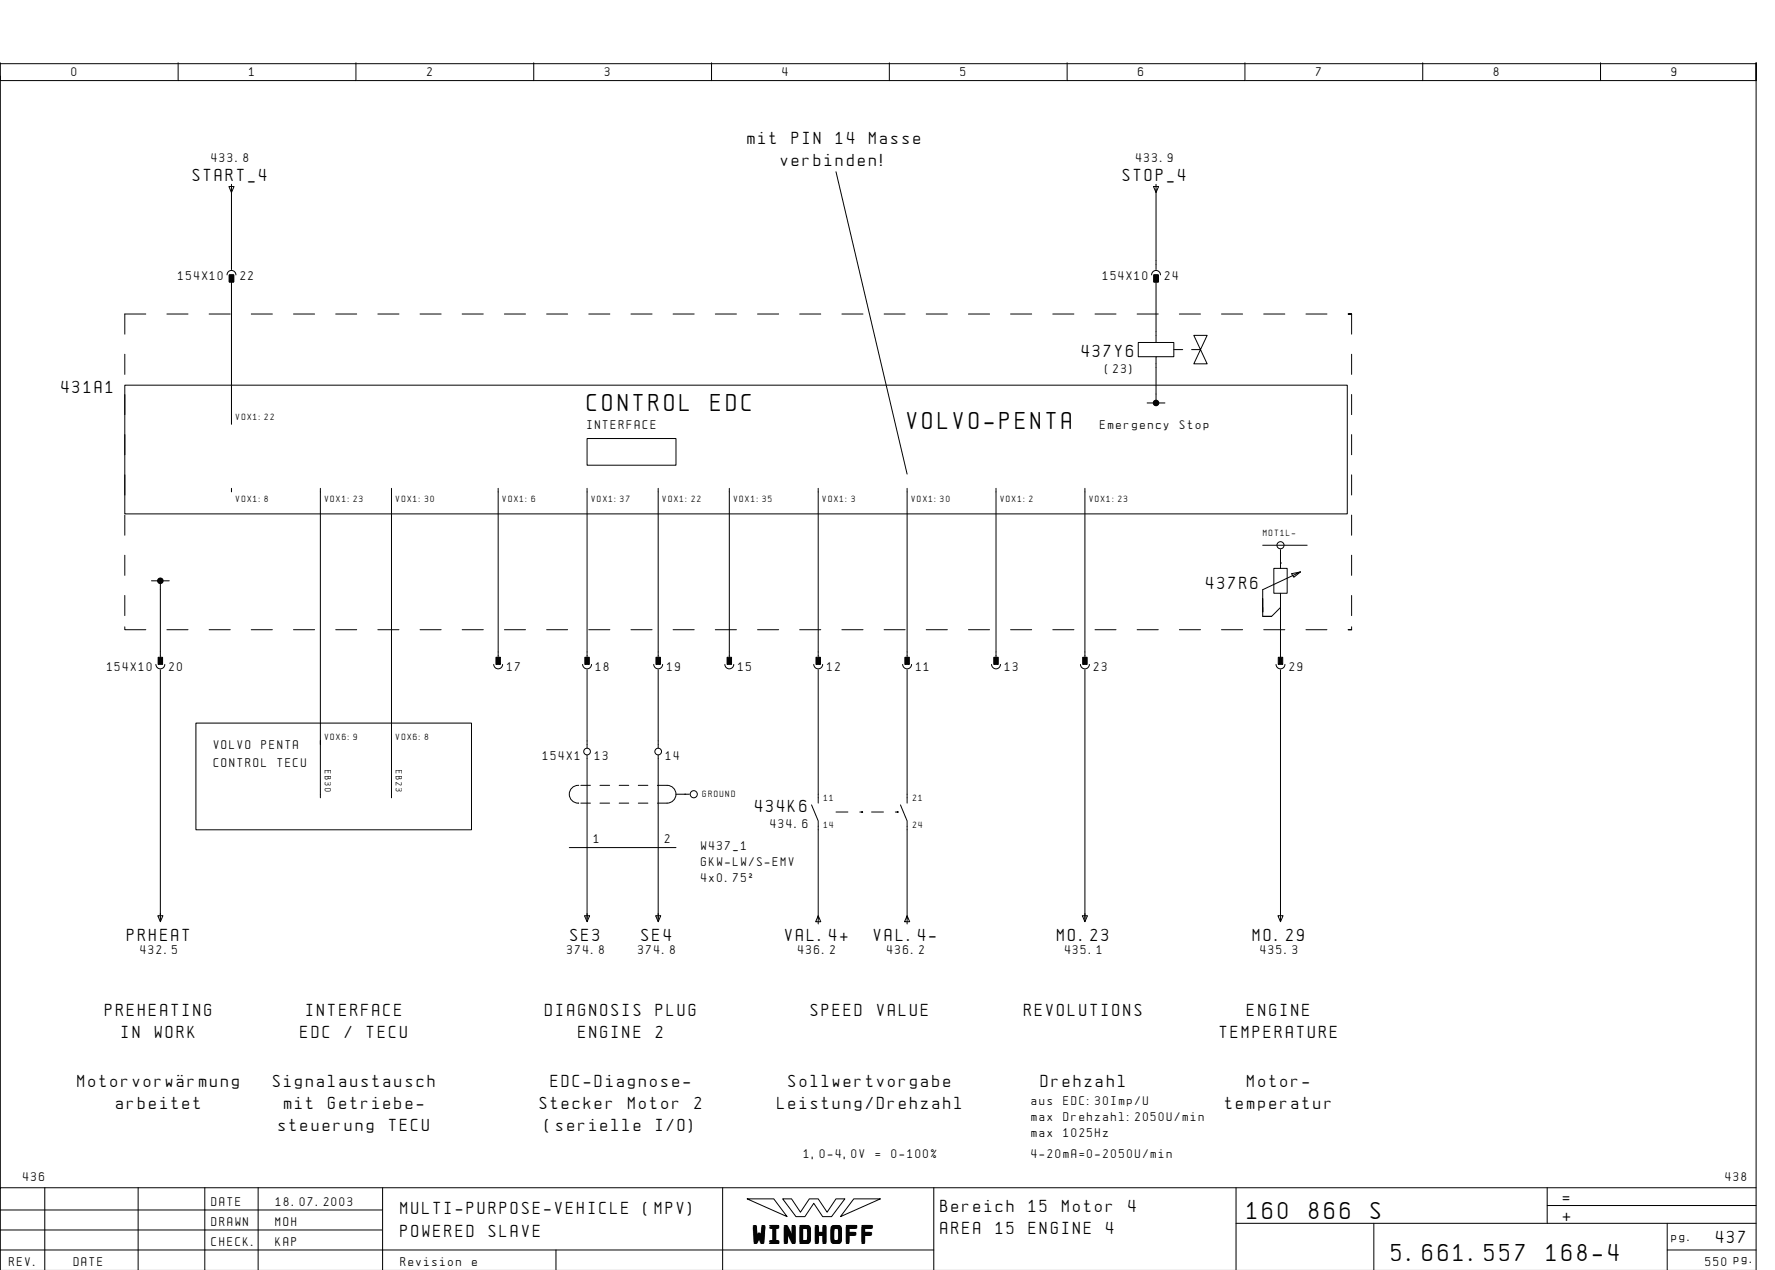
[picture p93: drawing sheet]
<svg xmlns="http://www.w3.org/2000/svg" width="399mm" height="286mm" viewBox="0 0 399 286" stroke-linecap="round" stroke-linejoin="round" font-family="sans-serif">
<defs><g id="words">
<g font-size="4.4">
<text x="132.1" y="92.4">CONTROL</text>
<text x="159.9" y="92.4">EDC</text>
<text x="204.1" y="96.4">VOLVO-PENTA</text>
<text x="280.6" y="274.1">160</text>
<text x="294.5" y="274.1">866</text>
<text x="308.4" y="274.1">S</text>
<text x="169.5" y="279.3">WINDHOFF</text>
<text x="313.1" y="283.6">5.661.557</text>
<text x="347.9" y="283.6">168-4</text>
</g>
<g font-size="3.1">
<text x="168.2" y="32.4">mit</text>
<text x="178.1" y="32.4">PIN</text>
<text x="188.1" y="32.4">14</text>
<text x="195.5" y="32.4">Masse</text>
<text x="43.4" y="40.6">START_4</text>
<text x="175.6" y="37.4">verbinden!</text>
<text x="252.6" y="40.6">STOP_4</text>
<text x="243.4" y="80.4">437Y6</text>
<text x="13.9" y="88.4">431A1</text>
<text x="271.4" y="132.4">437R6</text>
<text x="169.9" y="182.6">434K6</text>
<text x="28.6" y="211.6">PRHEAT</text>
<text x="128.3" y="211.6">SE3</text>
<text x="144.3" y="211.6">SE4</text>
<text x="176.6" y="211.6">VAL.4+</text>
<text x="196.6" y="211.6">VAL.4-</text>
<text x="237.9" y="211.6">MO.23</text>
<text x="281.9" y="211.6">MO.29</text>
<text x="23.6" y="228.4">PREHEATING</text>
<text x="27.4" y="233.4">IN</text>
<text x="34.8" y="233.4">WORK</text>
<text x="67.6" y="233.4">EDC</text>
<text x="68.9" y="228.4">INTERFACE</text>
<text x="77.6" y="233.4">/</text>
<text x="82.6" y="233.4">TECU</text>
<text x="122.7" y="228.4">DIAGNOSIS</text>
<text x="130.1" y="233.4">ENGINE</text>
<text x="147.5" y="233.4">2</text>
<text x="147.5" y="228.4">PLUG</text>
<text x="182.4" y="228.4">SPEED</text>
<text x="197.3" y="228.4">VALUE</text>
<text x="230.4" y="228.4">REVOLUTIONS</text>
<text x="274.4" y="233.4">TEMPERATURE</text>
<text x="280.6" y="228.4">ENGINE</text>
<text x="17.4" y="244.4">MotorvorwÑrmung</text>
<text x="61.4" y="244.4">Signalaustausch</text>
<text x="123.9" y="244.4">EDC-Diagnose-</text>
<text x="177.4" y="244.4">Sollwertvorgabe</text>
<text x="234.1" y="244.4">Drehzahl</text>
<text x="280.6" y="244.4">Motor-</text>
<text x="26.1" y="249.4">arbeitet</text>
<text x="63.9" y="249.4">mit</text>
<text x="73.9" y="249.4">Getriebe-</text>
<text x="121.4" y="249.4">Stecker</text>
<text x="141.3" y="249.4">Motor</text>
<text x="156.2" y="249.4">2</text>
<text x="174.9" y="249.4">Leistung/Drehzahl</text>
<text x="275.6" y="249.4">temperatur</text>
<text x="62.7" y="254.4">steuerung</text>
<text x="87.5" y="254.4">TECU</text>
<text x="122.7" y="254.4">(serielle</text>
<text x="147.5" y="254.4">I/O)</text>
<text x="90.1" y="273.1">MULTI-PURPOSE-VEHICLE</text>
<text x="144.8" y="273.1">(MPV)</text>
<text x="211.6" y="272.6">Bereich</text>
<text x="231.5" y="272.6">15</text>
<text x="238.9" y="272.6">Motor</text>
<text x="253.9" y="272.6">4</text>
<text x="351.6" y="270.6">=</text>
<text x="351.6" y="274.6">+</text>
<text x="90.1" y="278.1">POWERED</text>
<text x="110" y="278.1">SLAVE</text>
<text x="211.6" y="277.6">AREA</text>
<text x="224" y="277.6">15</text>
<text x="231.5" y="277.6">ENGINE</text>
<text x="248.9" y="277.6">4</text>
<text x="386.1" y="279.6">437</text>
</g>
<g font-size="2.3">
<text x="16.1" y="17.1">0</text>
<text x="56.1" y="17.1">1</text>
<text x="96.1" y="17.1">2</text>
<text x="136.1" y="17.1">3</text>
<text x="176.1" y="17.1">4</text>
<text x="216.1" y="17.1">5</text>
<text x="256.1" y="17.1">6</text>
<text x="296.1" y="17.1">7</text>
<text x="336.1" y="17.1">8</text>
<text x="376.1" y="17.1">9</text>
<text x="47.6" y="36.5">433.8</text>
<text x="255.6" y="36.5">433.9</text>
<text x="40.1" y="62.9">154X10</text>
<text x="54.1" y="62.9">22</text>
<text x="248.1" y="62.9">154X10</text>
<text x="262.1" y="62.9">24</text>
<text x="248.7" y="83.9">(23)</text>
<text x="132.1" y="96.4">INTERFACE</text>
<text x="247.5" y="96.4">Emergency</text>
<text x="265.4" y="96.4">Stop</text>
<text x="24.1" y="150.9">154X10</text>
<text x="38.1" y="150.9">20</text>
<text x="114.1" y="150.9">17</text>
<text x="134.1" y="150.9">18</text>
<text x="150.1" y="150.9">19</text>
<text x="166.1" y="150.9">15</text>
<text x="186.1" y="150.9">12</text>
<text x="206.1" y="150.9">11</text>
<text x="226.1" y="150.9">13</text>
<text x="246.1" y="150.9">23</text>
<text x="290.1" y="150.9">29</text>
<text x="48.1" y="168.4">VOLVO</text>
<text x="48.1" y="172.4">CONTROL</text>
<text x="58.8" y="168.4">PENTA</text>
<text x="62.4" y="172.4">TECU</text>
<text x="122.1" y="170.9">154X1</text>
<text x="133.8" y="170.9">13</text>
<text x="149.8" y="170.9">14</text>
<text x="133.6" y="189.6">1</text>
<text x="149.6" y="189.6">2</text>
<text x="157.8" y="191.2">W437_1</text>
<text x="173.4" y="186.1">434.6</text>
<text x="157.8" y="194.8">GKW-LW/S-EMV</text>
<text x="157.8" y="198.4">4x0.75˝</text>
<text x="31.6" y="214.6">432.5</text>
<text x="127.6" y="214.6">374.8</text>
<text x="143.6" y="214.6">374.8</text>
<text x="179.6" y="214.6">436.2</text>
<text x="199.6" y="214.6">436.2</text>
<text x="239.6" y="214.6">435.1</text>
<text x="283.6" y="214.6">435.3</text>
<text x="232.1" y="248.4">aus</text>
<text x="239.2" y="248.4">EDC:30Imp/U</text>
<text x="232.1" y="252">max</text>
<text x="232.1" y="255.6">max</text>
<text x="239.2" y="252">Drehzahl:2050U/min</text>
<text x="239.2" y="255.6">1025Hz</text>
<text x="180.9" y="260.4">1,0-4,0V</text>
<text x="197" y="260.4">=</text>
<text x="200.6" y="260.4">0-100%</text>
<text x="232.1" y="260.4">4-20mA=0-2050U/min</text>
<text x="5.2" y="265.6">436</text>
<text x="388.2" y="265.6">438</text>
<text x="47.6" y="271.1">DATE</text>
<text x="47.6" y="275.6">DRAWN</text>
<text x="62" y="275.6">MOH</text>
<text x="62.1" y="271.1">18.07.2003</text>
<text x="47.6" y="280.1">CHECK.</text>
<text x="62" y="280.1">KAP</text>
<text x="376.1" y="279.1">pg.</text>
<text x="2.1" y="284.6">REV.</text>
<text x="16.6" y="284.6">DATE</text>
<text x="90.1" y="284.6">Revision</text>
<text x="106.2" y="284.6">e</text>
<text x="383.7" y="284.6">550 pg.</text>
</g>
<g font-size="1.6">
<text x="53.1" y="94.4">VOX1:22</text>
<text x="53.1" y="112.8">VOX1:8</text>
<text x="73.1" y="112.8">VOX1:23</text>
<text x="89.1" y="112.8">VOX1:30</text>
<text x="113.1" y="112.8">VOX1:6</text>
<text x="133.1" y="112.8">VOX1:37</text>
<text x="149.1" y="112.8">VOX1:22</text>
<text x="165.1" y="112.8">VOX1:35</text>
<text x="185.1" y="112.8">VOX1:3</text>
<text x="205.1" y="112.8">VOX1:30</text>
<text x="225.1" y="112.8">VOX1:2</text>
<text x="245.1" y="112.8">VOX1:23</text>
<text x="284.2" y="120.6">MOT1L-</text>
<text x="73.1" y="166.4">VOX6:9</text>
<text x="89.1" y="166.4">VOX6:8</text>
<text x="73.1" y="173.3" transform="rotate(90 73.1 173.3)">EB30</text>
<text x="89.1" y="173.3" transform="rotate(90 89.1 173.3)">EB23</text>
<text x="158.1" y="179.3">GROUND</text>
<text x="185.4" y="180.1">11</text>
<text x="205.4" y="180.1">21</text>
<text x="185.4" y="186.1">14</text>
<text x="205.4" y="186.1">24</text>
</g>
</g></defs>
<g fill="none" stroke="#000" stroke-width=".22">
<path d="M.1 14.1v4h395v-4v271.6M.1 17.1v250M.1 14.3h395M40.1 14.1v4M80.1 14.1v4M120.1 14.1v4M160.1 14.1v4M200.1 14.1v4M240.1 14.1v4M280.1 14.1v4M320.1 14.1v4M360.1 14.1v4"/>
<path d="M188.1 38.6l16 68M51.5 42h1.2l-.6 1.3zM52.1 41.4v19.2M259.5 42h1.2l-.6 1.3zM260.1 41.4v19.2M28.1 79.7v4.5M32.8 70.6h-4.7v4.6M37.6 70.6h4.7M47 70.6h4.8M51.1 61.8a1 1 0 0 1 1-1 1 1 0 0 1 1 1M51.6 61.8h1v1.6h-1zM52.1 62.6v32.8"/>
<path d="M56.5 70.6h4.8M66 70.6h4.8M75.5 70.6h4.7M85 70.6h4.8M94.5 70.6h4.8M104 70.6h4.7M113.5 70.6h4.7M123 70.6h4.7M132.5 70.6h4.7M142 70.6h4.7M151.4 70.6h4.8M160.9 70.6h4.8"/>
<path d="M170.4 70.6h4.8M179.9 70.6h4.7M189.4 70.6h4.7M198.9 70.6h4.7M208.4 70.6h4.7M217.9 70.6h4.7M227.4 70.6h4.7M236.9 70.6h4.7M246.4 70.6h4.7M255.8 70.6h4.8M259.1 61.8a1 1 0 0 1 1-1 1 1 0 0 1 1 1M259.6 61.8h1v1.6h-1z"/>
<path d="M260.1 77h-4v3.2h4M260.1 62.6v14.4h4v3.2h-4v10.4M264.1 78.6h2M265.3 70.6h4.8M268.1 78.6h2M268.6 75.4l3 6.4h-3l3-6.4zM274.8 70.6h4.7M284.3 70.6h4.7M293.8 70.6h4.7M303.3 70.6h.8h-.7M304.1 70.6v4.6M304.1 79.7v4.5"/>
<path d="M28.1 86.6h275v29h-275zM28.1 88.7v4.5M28.1 97.8v4.5M132.1 98.6h20v6h-20zM258.1 90.6h4M304.1 88.7v4.5M304.1 97.8v4.5M28.1 106.8v4.5M28.1 115.8v4.6M52.1 109.8v.8M72.1 109.8v69.6M88.1 109.8v69.6"/>
<path d="M112.1 109.8v38M132.1 109.8v38M148.1 109.8v38M164.1 109.8v38M184.1 109.8v38M204.1 109.8v38M224.1 109.8v38M244.1 109.8v38M304.1 106.8v4.5M304.1 115.8v4.6M28.1 124.9v4.5M28.1 133.9v4.6"/>
<path d="M34.1 130.6h4M36.1 130.6v17.2M284.1 138.6h2M284.1 136.6v2h2M284.1 122.6h10M286.1 138.6l2-2v11.2M288.1 126.6h.1M288.1 123.6v4.2h1.5v5.6h-1.5v.4v-.4h-1.5v-5.6h1.5M288.1 133.8v2.8M292.6 128.6l-1.5 1.2-.5-.8 2-.4-8.5 4v5v-3M304.1 124.9v4.5M304.1 133.9v4.6"/>
<path d="M28.1 141v.6h4.7M35.1 149.4a1 1 0 0 0 1 1 1 1 0 0 0 1-1M36.1 150.6v56.6M37.6 141.6h4.7M47 141.6h4.8M56.5 141.6h4.8M66 141.6h4.8M75.5 141.6h4.7M85 141.6h4.8M94.5 141.6h4.8M104 141.6h4.7M111.1 149.4a1 1 0 0 0 1 1 1 1 0 0 0 1-1"/>
<path d="M113.5 141.6h4.7M123 141.6h4.7M131.1 149.4a1 1 0 0 0 1 1 1 1 0 0 0 1-1M132.1 150.6v17.6M132.5 141.6h4.7M142 141.6h4.7M147.1 149.4a1 1 0 0 0 1 1 1 1 0 0 0 1-1M148.1 150.6v17.6M151.4 141.6h4.8M160.9 141.6h4.8M163.1 149.4a1 1 0 0 0 1 1 1 1 0 0 0 1-1M170.4 141.6h4.8"/>
<path d="M179.9 141.6h4.7M183.1 149.4a1 1 0 0 0 1 1 1 1 0 0 0 1-1M184.1 150.6v30M189.4 141.6h4.7M198.9 141.6h4.7M203.1 149.4a1 1 0 0 0 1 1 1 1 0 0 0 1-1M204.1 150.6v30M208.4 141.6h4.7M217.9 141.6h4.7M223.1 149.4a1 1 0 0 0 1 1 1 1 0 0 0 1-1M227.4 141.6h4.7M236.9 141.6h4.7"/>
<path d="M243.1 149.4a1 1 0 0 0 1 1 1 1 0 0 0 1-1M244.1 150.6v56.6M246.4 141.6h4.7M255.8 141.6h4.8M265.3 141.6h4.8M274.8 141.6h4.7M284.3 141.6h4.7M287.1 149.4a1 1 0 0 0 1 1 1 1 0 0 0 1-1M288.1 150.6v56.6M293.8 141.6h4.7M303.3 141.6h.8h-.7M304.1 141v.6"/>
<path d="M44.1 162.6h62v24h-62zM130.2 176.6a2 2 0 0 0-2.1 2 2 2 0 0 0 2.1 2M130.7 176.6h2.1M132.1 169.8v37.4M135 176.6h2.2M139.3 176.6h2.2M143.6 176.6h2.2M147.9 176.6a3.8 3.8 0 0 1 3.6 .6 2 2 0 0 1 .4 2.2 2 2 0 0 1-1.8 1.2h-2.2M148.1 169.8v37.4M152.1 178.6h3M154.1 178.6h.1M128.1 190.6h24"/>
<path d="M130.7 180.6h2.1M135 180.6h2.2M139.3 180.6h2.2M143.6 180.6h2.2M182.6 181l1.5 3.6v23.2M188.1 182.6h2.7M193.4 182.6h.7h-.3M196.1 182.6h2.7M201.4 182.6h.7h-.3M202.6 181l1.5 3.6v23.2M35.5 206h1.2l-.6 1.3zM131.5 206h1.2l-.6 1.3z"/>
<path d="M147.5 206h1.2l-.6 1.3zM184.1 205.9l.6 1.4h-1.2zM204.1 205.9l.6 1.4h-1.2zM243.5 206h1.2l-.6 1.3zM287.5 206h1.2l-.6 1.3zM10.1 267.1v18.5M31.1 267.1v18.5M46.1 267.1v18.6M58.1 267.1v18.6M86.1 272.1h-86M86.1 276.6h-86M86.1 267.1v18.6"/>
<path d="M162.6 267.1v18.6M168.1 269.6h6l3 4zM176.1 269.6h2l2 3 2-3h2l2 3 2-3h2l-3 4h-2l-2-3-2 3h-2zM192.1 269.6h6l-9 4zM210.1 267.1v18.6M278.1 275.1h117M278.1 267.1v18.6M309.1 275.1v10.6M348.1 271.1h47M348.1 267.1v8M375.1 275.1v10.6M395.1 267.1h-395v18.6"/>
<path d="M125.1 281.1v4.6M210.1 281.1h-210M375.1 281.1h20"/>
<circle cx="288.1" cy="122.6" r=".8"/>
<circle cx="132.1" cy="169" r=".75"/>
<circle cx="148.1" cy="169" r=".75"/>
<circle cx="156.1" cy="178.6" r=".8"/>
</g>
<g fill="#000" stroke="#000" stroke-width=".22">
<path d="M51.6 61.8h1v1.6h-1zM259.6 61.8h1v1.6h-1zM35.6 147.8h1v1.6h-1zM111.6 147.8h1v1.6h-1zM131.6 147.8h1v1.6h-1zM147.6 147.8h1v1.6h-1zM163.6 147.8h1v1.6h-1zM183.6 147.8h1v1.6h-1zM203.6 147.8h1v1.6h-1zM223.6 147.8h1v1.6h-1zM243.6 147.8h1v1.6h-1zM287.6 147.8h1v1.6h-1z"/>
<circle cx="260.1" cy="90.6" r=".63"/>
<circle cx="36.1" cy="130.6" r=".63"/>
</g>
<use href="#words"/>
</svg>
